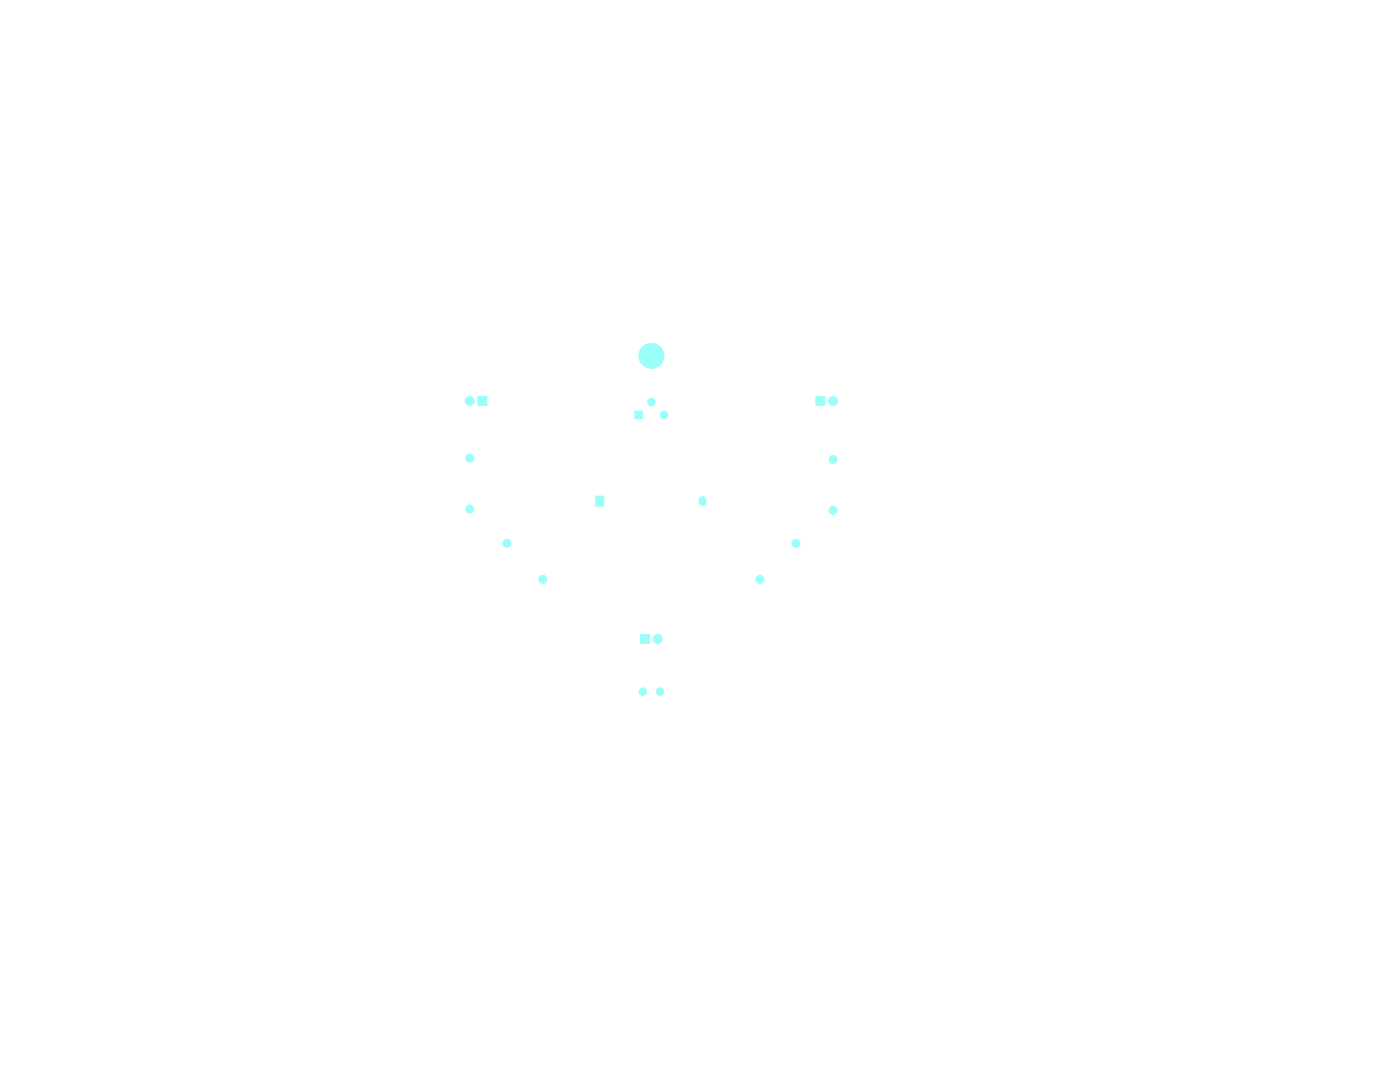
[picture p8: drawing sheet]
<svg xmlns="http://www.w3.org/2000/svg" width="279mm" height="216mm" viewBox="0 0 279 216" stroke-linecap="round" stroke-linejoin="round" font-family="sans-serif">
<g fill="#9afff8" stroke="#9afff8" stroke-width=".2">
<path d="M162.8 79.1h1.8v1.8h-1.8z"/>
<path d="M95.4 79.1h1.8v1.8h-1.8z"/>
<path d="M126.7 82h1.5v1.5h-1.5z"/>
<path d="M118.9 99h1.6v2h-1.6z"/>
<path d="M127.8 126.6h1.8v1.8h-1.8z"/>
<circle cx="166.3" cy="80" r=".9"/>
<circle cx="93.7" cy="80" r=".9"/>
<circle cx="151.7" cy="115.6" r=".8"/>
<circle cx="158.8" cy="108.4" r=".8"/>
<circle cx="130" cy="71" r="2.5"/>
<circle cx="166.2" cy="91.7" r=".8"/>
<circle cx="166.2" cy="101.8" r=".8"/>
<circle cx="130" cy="80.2" r=".75"/>
<circle cx="132.5" cy="82.8" r=".75"/>
<circle cx="101.2" cy="108.4" r=".8"/>
<circle cx="108.3" cy="115.6" r=".8"/>
<circle cx="93.7" cy="91.4" r=".8"/>
<circle cx="93.7" cy="101.6" r=".8"/>
<circle cx="131.3" cy="127.5" r=".9"/>
<circle cx="131.7" cy="138" r=".75"/>
<circle cx="128.3" cy="138" r=".75"/>
</g>
<path d="M140.2 99.8v.4" fill="none" stroke="#9afff8" stroke-width="1.6"/>
</svg>
